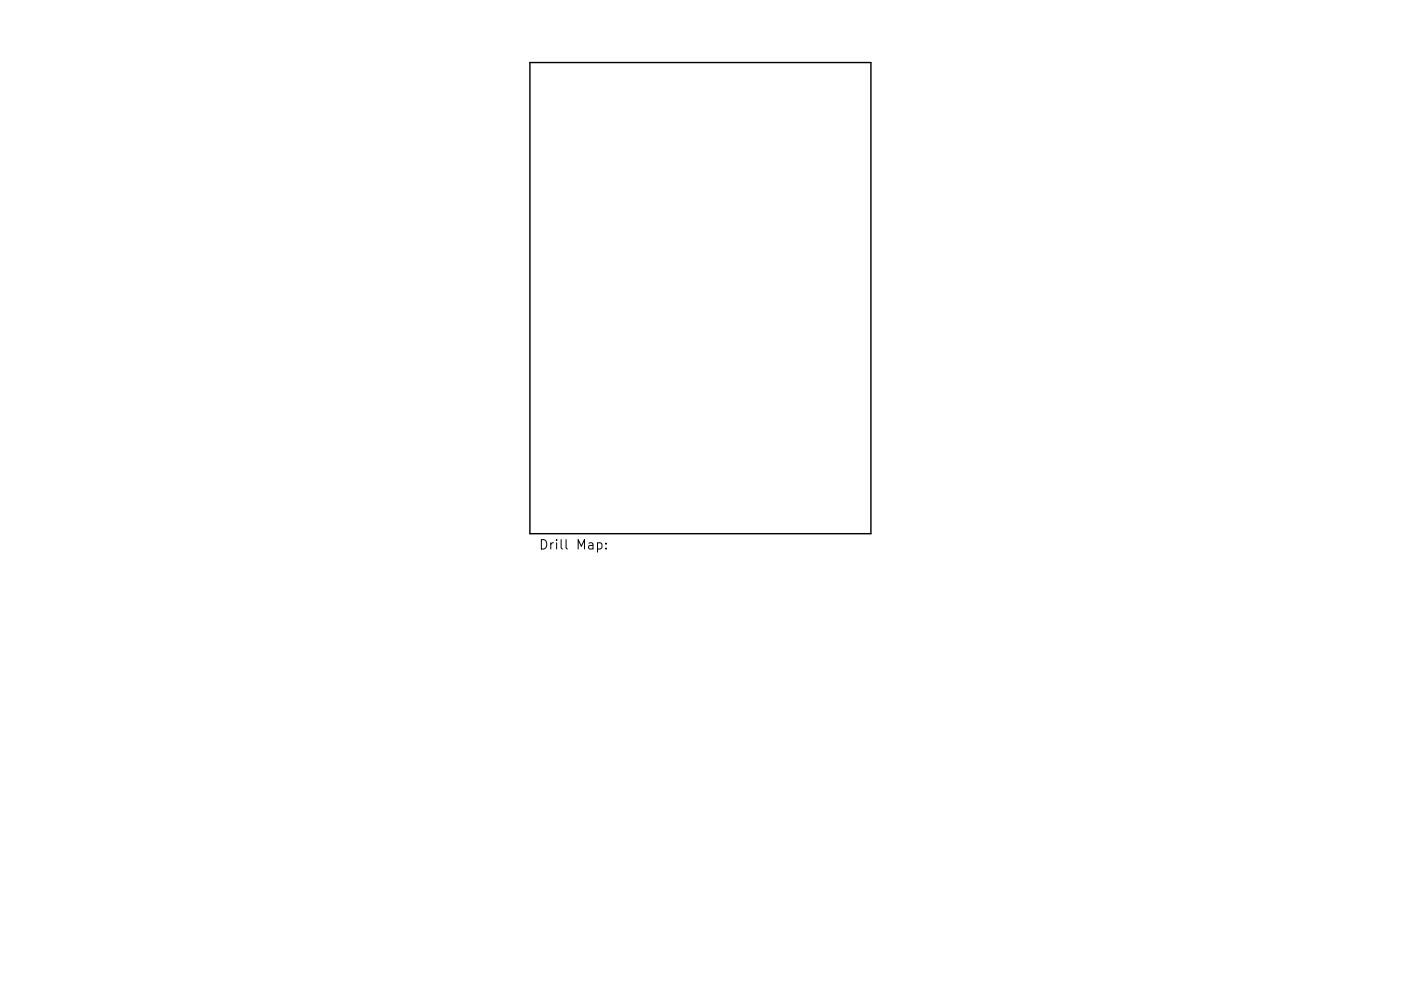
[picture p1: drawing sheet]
<svg xmlns="http://www.w3.org/2000/svg" width="297mm" height="210mm" viewBox="0 0 297 210" stroke-linecap="round" stroke-linejoin="round" font-family="sans-serif">
<defs><g id="words">
<g font-size="2.8">
<text x="114.2" y="117.2">Drill</text>
<text x="122.2" y="117.2">Map:</text>
</g>
</g></defs>
<path d="M112.4 13.3h72.3v99.9h-72.3z" fill="none" stroke="#000" stroke-width=".3"/>
<path d="M120 114.5v1.7l.3 .3" fill="none" stroke="#000" stroke-width=".21"/>
<use href="#words"/>
</svg>
